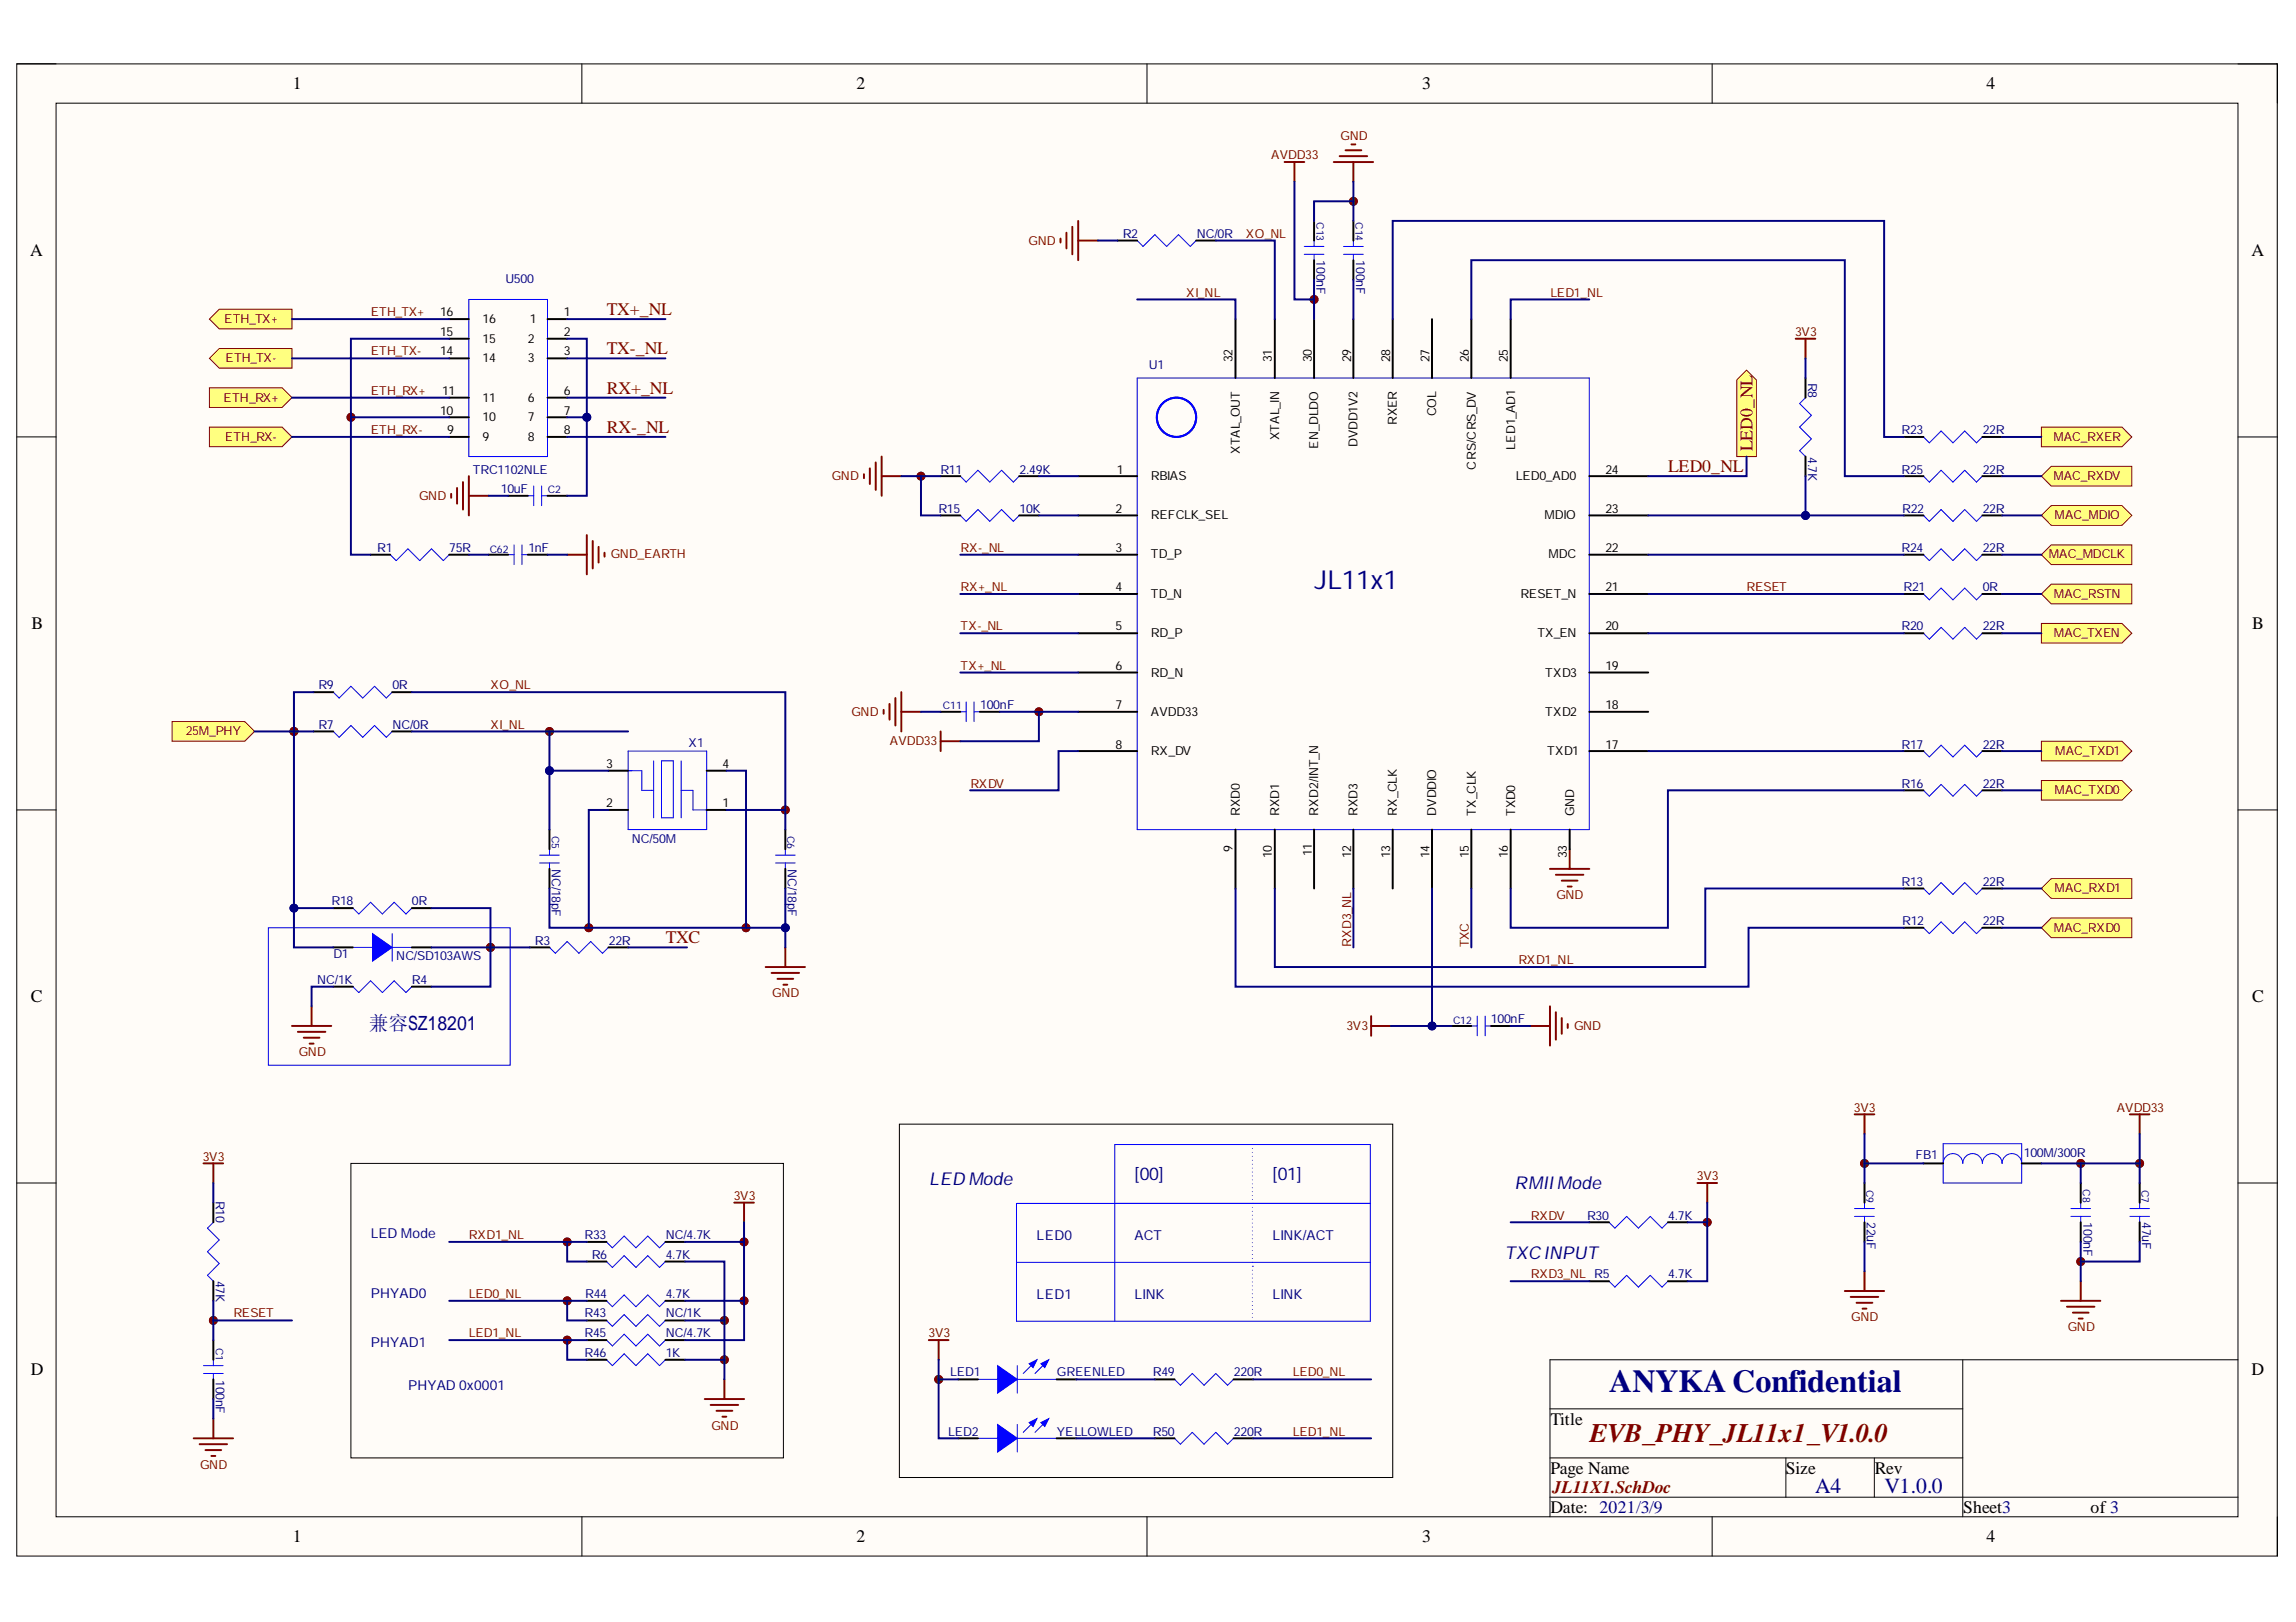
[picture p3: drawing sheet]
<svg xmlns="http://www.w3.org/2000/svg" width="297mm" height="210mm" viewBox="0 0 297 210" stroke-linecap="round" stroke-linejoin="round" font-family="sans-serif">
<defs><g id="words">
<text font-size="4.1" fill="#000080" x="208.2" y="180.1">ANYKA Confidential</text>
<text font-size="3.5" fill="#800000" x="205.7" y="186.6">EVB_PHY_JL11x1_V1.0.0</text>
<text font-size="3.4" fill="#000080" x="170" y="76.2">JL11x1</text>
<g font-size="2.8" fill="#000080">
<text x="234.9" y="193.1">A4</text>
<text x="243.8" y="193.1">V1.0.0</text>
</g>
<text font-size="2.5" fill="#000080" x="47.7" y="133.3">兼容SZ18201</text>
<g font-size="2.3">
<text x="37.9" y="11.6">1</text>
<text x="110.8" y="11.6">2</text>
<text x="184" y="11.6">3</text>
<text x="257" y="11.6">4</text>
<text x="3.9" y="33.1">A</text>
<text x="291.3" y="33.1">A</text>
<text x="4.1" y="81.4">B</text>
<text x="291.4" y="81.4">B</text>
<text x="4" y="129.7">C</text>
<text x="291.4" y="129.7">C</text>
<text x="4" y="177.9">D</text>
<text x="291.3" y="177.9">D</text>
<text x="200.6" y="184.4">Title</text>
<text x="200.6" y="190.7">Page Name</text>
<text x="231" y="190.7">Size</text>
<text x="242.5" y="190.7">Rev</text>
<text x="200.6" y="195.8">Date: 2021/3/9</text>
<text x="254" y="195.8">Sheet3</text>
<text x="270.5" y="195.8">of 3</text>
<text x="37.9" y="199.6">1</text>
<text x="110.8" y="199.6">2</text>
<text x="184" y="199.6">3</text>
<text x="257" y="199.6">4</text>
</g>
<g font-size="2.3" fill="#800000">
<text x="78.5" y="40.7">TX+_NL</text>
<text x="78.5" y="45.8">TX-_NL</text>
<text x="78.5" y="51">RX+_NL</text>
<text x="78.5" y="56">RX-_NL</text>
<text x="226.7" y="58.4" transform="rotate(-90 226.7 58.4)">LED0_NL</text>
<text x="215.8" y="61.1">LED0_NL</text>
<text x="86.1" y="122.1">TXC</text>
<text x="200.8" y="193.2">JL11X1.SchDoc</text>
</g>
<g font-size="2.3" fill="#000080">
<text x="120.2" y="153.3">LED Mode</text>
<text x="146.8" y="152.7">[00]</text>
<text x="164.6" y="152.7">[01]</text>
<text x="195.9" y="153.8">RMII Mode</text>
<text x="194.7" y="163">TXC INPUT</text>
</g>
<g font-size="1.8" fill="#000080">
<text x="48" y="160.3">LED Mode</text>
<text x="134.1" y="160.4">LED0</text>
<text x="146.8" y="160.4">ACT</text>
<text x="164.6" y="160.4">LINK/ACT</text>
<text x="48" y="168">PHYAD0</text>
<text x="134.1" y="168">LED1</text>
<text x="146.8" y="168">LINK</text>
<text x="164.6" y="168">LINK</text>
<text x="48" y="174.3">PHYAD1</text>
<text x="52.8" y="179.9">PHYAD 0x0001</text>
</g>
<g font-size="1.6" fill="#800000">
<text x="164.5" y="20.6">AVDD33</text>
<text x="173.4" y="18.1">GND</text>
<text x="133.1" y="31.7">GND</text>
<text x="161.2" y="30.8">XO_NL</text>
<text x="29" y="41.8">ETH_TX+</text>
<text x="48" y="40.9">ETH_TX+</text>
<text x="153.5" y="38.4">XI_NL</text>
<text x="200.6" y="38.4">LED1_NL</text>
<text x="29.2" y="46.9">ETH_TX-</text>
<text x="48" y="46">ETH_TX-</text>
<text x="232.2" y="43.4">3V3</text>
<text x="28.9" y="52">ETH_RX+</text>
<text x="48" y="51.1">ETH_RX+</text>
<text x="29.1" y="57.1">ETH_RX-</text>
<text x="48" y="56.2">ETH_RX-</text>
<text x="265.6" y="57.1">MAC_RXER</text>
<text x="54.2" y="64.7">GND</text>
<text x="107.6" y="62.1">GND</text>
<text x="265.6" y="62.1">MAC_RXDV</text>
<text x="124.3" y="71.4">RX-_NL</text>
<text x="265.8" y="67.2">MAC_MDIO</text>
<text x="79" y="72.3">GND_EARTH</text>
<text x="124.3" y="76.5">RX+_NL</text>
<text x="226" y="76.5">RESET</text>
<text x="265.1" y="72.3">MAC_MDCLK</text>
<text x="265.7" y="77.4">MAC_RSTN</text>
<text x="124.3" y="81.6">TX-_NL</text>
<text x="265.7" y="82.5">MAC_TXEN</text>
<text x="63.5" y="89.2">XO_NL</text>
<text x="124.3" y="86.6">TX+_NL</text>
<text x="24" y="95.2">25M_PHY</text>
<text x="63.5" y="94.3">XI_NL</text>
<text x="110.1" y="92.6">GND</text>
<text x="115.1" y="96.4">AVDD33</text>
<text x="125.5" y="101.9">RXDV</text>
<text x="265.9" y="97.7">MAC_TXD1</text>
<text x="265.8" y="102.8">MAC_TXD0</text>
<text x="201.3" y="116.4">GND</text>
<text x="265.8" y="115.5">MAC_RXD1</text>
<text x="174.8" y="122.6" transform="rotate(-90 174.8 122.6)">RXD3_NL</text>
<text x="190" y="122.6" transform="rotate(-90 190 122.6)">TXC</text>
<text x="196.4" y="124.8">RXD1_NL</text>
<text x="265.7" y="120.6">MAC_RXD0</text>
<text x="99.9" y="129.1">GND</text>
<text x="38.7" y="136.7">GND</text>
<text x="174.2" y="133.3">3V3</text>
<text x="203.6" y="133.3">GND</text>
<text x="239.8" y="143.9">3V3</text>
<text x="273.9" y="143.9">AVDD33</text>
<text x="26.2" y="150.2">3V3</text>
<text x="94.9" y="155.3">3V3</text>
<text x="219.5" y="152.7">3V3</text>
<text x="60.7" y="160.4">RXD1_NL</text>
<text x="198" y="157.8">RXDV</text>
<text x="60.7" y="168">LED0_NL</text>
<text x="198" y="165.4">RXD3_NL R5</text>
<text x="30.2" y="170.5">RESET</text>
<text x="60.7" y="173">LED1_NL</text>
<text x="120.1" y="173">3V3</text>
<text x="239.5" y="171">GND</text>
<text x="267.5" y="172.3">GND</text>
<text x="167.3" y="178.1">LED0_NL</text>
<text x="92" y="185">GND</text>
<text x="167.3" y="185.8">LED1_NL</text>
<text x="25.9" y="190.1">GND</text>
</g>
<g font-size="1.6" fill="#000080">
<text x="145.3" y="30.8">R2</text>
<text x="154.8" y="30.8">NC/0R</text>
<text x="170.3" y="33.6" transform="rotate(90 170.3 33.6)">100nF</text>
<text x="175.5" y="33.6" transform="rotate(90 175.5 33.6)">100nF</text>
<text x="65.4" y="36.6">U500</text>
<text x="148.6" y="47.8">U1</text>
<text x="233.9" y="49.5" transform="rotate(90 233.9 49.5)">R8</text>
<text x="233.9" y="59.1" transform="rotate(90 233.9 59.1)">4.7K</text>
<text x="246" y="56.2">R23</text>
<text x="256.5" y="56.2">22R</text>
<text x="61.2" y="61.3">TRC1102NLE</text>
<text x="64.8" y="63.8">10uF</text>
<text x="121.7" y="61.3">R11</text>
<text x="131.9" y="61.3">2.49K</text>
<text x="246" y="61.3">R25</text>
<text x="256.5" y="61.3">22R</text>
<text x="48.8" y="71.4">R1</text>
<text x="58.1" y="71.4">75R</text>
<text x="68.4" y="71.4">1nF</text>
<text x="121.4" y="66.4">R15</text>
<text x="131.9" y="66.4">10K</text>
<text x="246" y="71.4">R24</text>
<text x="246.1" y="66.4">R22</text>
<text x="256.5" y="71.4">22R</text>
<text x="256.5" y="66.4">22R</text>
<text x="246.3" y="76.5">R21</text>
<text x="256.5" y="76.5">0R</text>
<text x="246" y="81.6">R20</text>
<text x="256.5" y="81.6">22R</text>
<text x="41.2" y="89.2">R9</text>
<text x="50.8" y="89.2">0R</text>
<text x="41.2" y="94.3">R7</text>
<text x="50.8" y="94.3">NC/0R</text>
<text x="126.8" y="91.7">100nF</text>
<text x="89.1" y="96.6">X1</text>
<text x="246" y="101.9">R16</text>
<text x="246" y="96.9">R17</text>
<text x="256.5" y="101.9">22R</text>
<text x="256.5" y="96.9">22R</text>
<text x="71.4" y="112.4" transform="rotate(90 71.4 112.4)">NC/18pF</text>
<text x="81.7" y="109">NC/50M</text>
<text x="101.9" y="112.4" transform="rotate(90 101.9 112.4)">NC/18pF</text>
<text x="42.9" y="117.2">R18</text>
<text x="53.3" y="117.2">0R</text>
<text x="246" y="114.6">R13</text>
<text x="246.1" y="119.7">R12</text>
<text x="256.5" y="119.7">22R</text>
<text x="256.5" y="114.6">22R</text>
<text x="43.1" y="124">D1</text>
<text x="51.3" y="124.3">NC/SD103AWS</text>
<text x="69.2" y="122.2">R3</text>
<text x="78.8" y="122.2">22R</text>
<text x="41" y="127.3">NC/1K</text>
<text x="53.3" y="127.3">R4</text>
<text x="192.9" y="132.4">100nF</text>
<text x="247.8" y="150">FB1</text>
<text x="261.8" y="149.7">100M/300R</text>
<text x="27.9" y="155.4" transform="rotate(90 27.9 155.4)">R10</text>
<text x="75.6" y="160.4">R33</text>
<text x="86.1" y="160.4">NC/4.7K</text>
<text x="205.3" y="157.8">R30</text>
<text x="215.8" y="157.8">4.7K</text>
<text x="241.5" y="158.2" transform="rotate(90 241.5 158.2)">22uF</text>
<text x="269.5" y="158.2" transform="rotate(90 269.5 158.2)">100nF</text>
<text x="277.2" y="158.2" transform="rotate(90 277.2 158.2)">47uF</text>
<text x="27.9" y="165.8" transform="rotate(90 27.9 165.8)">47K</text>
<text x="75.7" y="168">R44</text>
<text x="76.6" y="162.9">R6</text>
<text x="86.1" y="162.9">4.7K</text>
<text x="86.1" y="168">4.7K</text>
<text x="215.8" y="165.4">4.7K</text>
<text x="75.6" y="173">R45</text>
<text x="75.6" y="170.5">R43</text>
<text x="86.1" y="173">NC/4.7K</text>
<text x="86.1" y="170.5">NC/1K</text>
<text x="27.9" y="178.5" transform="rotate(90 27.9 178.5)">100nF</text>
<text x="75.6" y="175.6">R46</text>
<text x="86.1" y="175.6">1K</text>
<text x="122.9" y="178.1">LED1</text>
<text x="136.7" y="178.1">GREENLED</text>
<text x="149.2" y="178.1">R49</text>
<text x="159.6" y="178.1">220R</text>
<text x="122.7" y="185.8">LED2</text>
<text x="136.7" y="185.8">YELLOWLED</text>
<text x="149.2" y="185.8">R50</text>
<text x="159.6" y="185.8">220R</text>
</g>
<g font-size="1.6">
<text x="56.9" y="40.9">16</text>
<text x="62.4" y="41.8">16</text>
<text x="68.5" y="41.8">1</text>
<text x="72.9" y="40.9">1</text>
<text x="56.9" y="46">14</text>
<text x="56.9" y="43.4">15</text>
<text x="62.4" y="46.9">14</text>
<text x="62.4" y="44.4">15</text>
<text x="68.3" y="44.4">2</text>
<text x="68.3" y="46.9">3</text>
<text x="72.9" y="43.4">2</text>
<text x="72.9" y="46">3</text>
<text x="159.5" y="46.9" transform="rotate(-90 159.5 46.9)">32</text>
<text x="164.5" y="46.9" transform="rotate(-90 164.5 46.9)">31</text>
<text x="169.7" y="46.9" transform="rotate(-90 169.7 46.9)">30</text>
<text x="174.8" y="46.9" transform="rotate(-90 174.8 46.9)">29</text>
<text x="179.9" y="46.9" transform="rotate(-90 179.9 46.9)">28</text>
<text x="184.9" y="46.9" transform="rotate(-90 184.9 46.9)">27</text>
<text x="190" y="46.9" transform="rotate(-90 190 46.9)">26</text>
<text x="195.1" y="46.9" transform="rotate(-90 195.1 46.9)">25</text>
<text x="56.9" y="53.7">10</text>
<text x="57.2" y="51.1">11</text>
<text x="62.4" y="52">11</text>
<text x="68.3" y="52">6</text>
<text x="72.9" y="51.1">6</text>
<text x="72.9" y="53.7">7</text>
<text x="185.8" y="53.8" transform="rotate(-90 185.8 53.8)">COL</text>
<text x="57.9" y="56.2">9</text>
<text x="62.4" y="57.1">9</text>
<text x="62.4" y="54.5">10</text>
<text x="68.3" y="54.5">7</text>
<text x="68.3" y="57.1">8</text>
<text x="72.9" y="56.2">8</text>
<text x="160.4" y="58.7" transform="rotate(-90 160.4 58.7)">XTAL_OUT</text>
<text x="165.5" y="57" transform="rotate(-90 165.5 57)">XTAL_IN</text>
<text x="170.6" y="58.1" transform="rotate(-90 170.6 58.1)">EN_DLDO</text>
<text x="175.6" y="57.9" transform="rotate(-90 175.6 57.9)">DVDD1V2</text>
<text x="180.7" y="55" transform="rotate(-90 180.7 55)">RXER</text>
<text x="196" y="58.2" transform="rotate(-90 196 58.2)">LED1_AD1</text>
<text x="144.5" y="61.3">1</text>
<text x="148.9" y="62.1">RBIAS</text>
<text x="190.9" y="60.8" transform="rotate(-90 190.9 60.8)">CRS/CRS_DV</text>
<text x="196.1" y="62.1">LED0_AD0</text>
<text x="207.7" y="61.3">24</text>
<text x="144.3" y="71.4">3</text>
<text x="144.3" y="66.4">2</text>
<text x="148.9" y="67.2">REFCLK_SEL</text>
<text x="199.8" y="67.2">MDIO</text>
<text x="207.7" y="71.4">22</text>
<text x="207.7" y="66.4">23</text>
<text x="144.3" y="76.5">4</text>
<text x="148.9" y="72.3">TD_P</text>
<text x="148.9" y="77.4">TD_N</text>
<text x="196.7" y="77.4">RESET_N</text>
<text x="200.3" y="72.3">MDC</text>
<text x="207.7" y="76.5">21</text>
<text x="144.3" y="81.6">5</text>
<text x="148.9" y="82.5">RD_P</text>
<text x="198.9" y="82.5">TX_EN</text>
<text x="207.7" y="81.6">20</text>
<text x="144.3" y="86.6">6</text>
<text x="148.9" y="87.6">RD_N</text>
<text x="199.9" y="87.6">TXD3</text>
<text x="207.7" y="86.6">19</text>
<text x="144.3" y="91.7">7</text>
<text x="148.9" y="92.6">AVDD33</text>
<text x="199.9" y="92.6">TXD2</text>
<text x="207.7" y="91.7">18</text>
<text x="78.4" y="99.4">3</text>
<text x="93.5" y="99.4">4</text>
<text x="144.3" y="96.9">8</text>
<text x="148.9" y="97.7">RX_DV</text>
<text x="200.2" y="97.7">TXD1</text>
<text x="207.7" y="96.9">17</text>
<text x="78.4" y="104.5">2</text>
<text x="93.5" y="104.5">1</text>
<text x="160.4" y="105.6" transform="rotate(-90 160.4 105.6)">RXD0</text>
<text x="165.5" y="105.6" transform="rotate(-90 165.5 105.6)">RXD1</text>
<text x="170.6" y="105.6" transform="rotate(-90 170.6 105.6)">RXD2/INT_N</text>
<text x="175.6" y="105.6" transform="rotate(-90 175.6 105.6)">RXD3</text>
<text x="180.7" y="105.6" transform="rotate(-90 180.7 105.6)">RX_CLK</text>
<text x="185.8" y="105.6" transform="rotate(-90 185.8 105.6)">DVDDIO</text>
<text x="190.9" y="105.6" transform="rotate(-90 190.9 105.6)">TX_CLK</text>
<text x="196" y="105.6" transform="rotate(-90 196 105.6)">TXD0</text>
<text x="203.6" y="105.6" transform="rotate(-90 203.6 105.6)">GND</text>
<text x="159.5" y="110.2" transform="rotate(-90 159.5 110.2)">9</text>
<text x="164.5" y="111.1" transform="rotate(-90 164.5 111.1)">10</text>
<text x="169.7" y="110.8" transform="rotate(-90 169.7 110.8)">11</text>
<text x="174.8" y="111.1" transform="rotate(-90 174.8 111.1)">12</text>
<text x="179.9" y="111.1" transform="rotate(-90 179.9 111.1)">13</text>
<text x="184.9" y="111.1" transform="rotate(-90 184.9 111.1)">14</text>
<text x="190" y="111.1" transform="rotate(-90 190 111.1)">15</text>
<text x="195.1" y="111.1" transform="rotate(-90 195.1 111.1)">16</text>
<text x="202.7" y="111.1" transform="rotate(-90 202.7 111.1)">33</text>
</g>
<g font-size="1.4" fill="#000080">
<text x="170.3" y="28.7" transform="rotate(90 170.3 28.7)">C13</text>
<text x="175.4" y="28.7" transform="rotate(90 175.4 28.7)">C14</text>
<text x="70.9" y="63.8">C2</text>
<text x="63.4" y="71.5">C62</text>
<text x="122" y="91.8">C11</text>
<text x="71.4" y="108.2" transform="rotate(90 71.4 108.2)">C5</text>
<text x="101.9" y="108.2" transform="rotate(90 101.9 108.2)">C6</text>
<text x="188" y="132.5">C12</text>
<text x="241.4" y="154" transform="rotate(90 241.4 154)">C9</text>
<text x="269.5" y="153.9" transform="rotate(90 269.5 153.9)">C8</text>
<text x="277.1" y="154" transform="rotate(90 277.1 154)">C7</text>
<text x="27.9" y="174.5" transform="rotate(90 27.9 174.5)">C1</text>
</g>
</g></defs>
<path d="M2.2 8.3h292.4v193.1h-292.4z" fill-rule="evenodd" fill="#fffcf8"/>
<path d="M2.2 8.3h292.4v193.1h-292.4z" fill="none" stroke="#000" stroke-width=".13"/>
<path d="M7.3 13.4h282.2v182.9h-282.2z" fill-rule="evenodd" fill="#fffcf8"/>
<g fill="none" stroke="#000" stroke-width=".13">
<path d="M2.2 8.3h5.1M7.3 13.4h282.2v182.9h-282.2zM75.3 8.3v5M148.4 8.3v5M221.5 8.3v5.1M289.5 8.3h5.1v5.1M2.2 56.5h5.1M289.5 56.5h5.1M2.2 104.8h5.1M289.5 104.8h5.1M2.2 153.1h5.1M289.5 153.1h5.1"/>
<path d="M75.3 196.3v5.1M148.4 196.3v5.1M221.5 196.3v5.1M294.6 196.3v5.1"/>
</g>
<circle cx="27.6" cy="170.9" r=".51" fill="#000080"/>
<circle cx="27.6" cy="170.9" r=".51" fill="none" stroke="#000080" stroke-width=".13"/>
<circle cx="38" cy="94.7" r=".51" fill="#000080"/>
<circle cx="38" cy="94.7" r=".51" fill="none" stroke="#000080" stroke-width=".13"/>
<circle cx="45.4" cy="54" r=".51" fill="#000080"/>
<circle cx="45.4" cy="54" r=".51" fill="none" stroke="#000080" stroke-width=".13"/>
<circle cx="63.5" cy="122.6" r=".51" fill="#000080"/>
<circle cx="63.5" cy="122.6" r=".51" fill="none" stroke="#000080" stroke-width=".13"/>
<circle cx="71.1" cy="94.7" r=".51" fill="#000080"/>
<circle cx="71.1" cy="94.7" r=".51" fill="none" stroke="#000080" stroke-width=".13"/>
<circle cx="73.4" cy="173.4" r=".51" fill="#000080"/>
<circle cx="73.4" cy="173.4" r=".51" fill="none" stroke="#000080" stroke-width=".13"/>
<circle cx="73.4" cy="168.3" r=".51" fill="#000080"/>
<circle cx="73.4" cy="168.3" r=".51" fill="none" stroke="#000080" stroke-width=".13"/>
<circle cx="73.4" cy="160.7" r=".51" fill="#000080"/>
<circle cx="73.4" cy="160.7" r=".51" fill="none" stroke="#000080" stroke-width=".13"/>
<circle cx="76.2" cy="120.1" r=".51" fill="#000080"/>
<circle cx="76.2" cy="120.1" r=".51" fill="none" stroke="#000080" stroke-width=".13"/>
<circle cx="93.7" cy="176" r=".51" fill="#000080"/>
<circle cx="93.7" cy="176" r=".51" fill="none" stroke="#000080" stroke-width=".13"/>
<circle cx="93.7" cy="170.9" r=".51" fill="#000080"/>
<circle cx="93.7" cy="170.9" r=".51" fill="none" stroke="#000080" stroke-width=".13"/>
<circle cx="96.3" cy="168.3" r=".51" fill="#000080"/>
<circle cx="96.3" cy="168.3" r=".51" fill="none" stroke="#000080" stroke-width=".13"/>
<circle cx="96.3" cy="160.7" r=".51" fill="#000080"/>
<circle cx="96.3" cy="160.7" r=".51" fill="none" stroke="#000080" stroke-width=".13"/>
<circle cx="96.5" cy="120.1" r=".51" fill="#000080"/>
<circle cx="96.5" cy="120.1" r=".51" fill="none" stroke="#000080" stroke-width=".13"/>
<circle cx="101.6" cy="104.8" r=".51" fill="#000080"/>
<circle cx="101.6" cy="104.8" r=".51" fill="none" stroke="#000080" stroke-width=".13"/>
<circle cx="119.1" cy="61.6" r=".51" fill="#000080"/>
<circle cx="119.1" cy="61.6" r=".51" fill="none" stroke="#000080" stroke-width=".13"/>
<circle cx="121.4" cy="178.5" r=".51" fill="#000080"/>
<circle cx="121.4" cy="178.5" r=".51" fill="none" stroke="#000080" stroke-width=".13"/>
<circle cx="134.4" cy="92.1" r=".51" fill="#000080"/>
<circle cx="134.4" cy="92.1" r=".51" fill="none" stroke="#000080" stroke-width=".13"/>
<circle cx="170" cy="38.8" r=".51" fill="#000080"/>
<circle cx="170" cy="38.8" r=".51" fill="none" stroke="#000080" stroke-width=".13"/>
<circle cx="175.1" cy="26.1" r=".51" fill="#000080"/>
<circle cx="175.1" cy="26.1" r=".51" fill="none" stroke="#000080" stroke-width=".13"/>
<circle cx="220.9" cy="158.2" r=".51" fill="#000080"/>
<circle cx="220.9" cy="158.2" r=".51" fill="none" stroke="#000080" stroke-width=".13"/>
<circle cx="241.2" cy="150.6" r=".51" fill="#000080"/>
<circle cx="241.2" cy="150.6" r=".51" fill="none" stroke="#000080" stroke-width=".13"/>
<circle cx="269.2" cy="163.3" r=".51" fill="#000080"/>
<circle cx="269.2" cy="163.3" r=".51" fill="none" stroke="#000080" stroke-width=".13"/>
<circle cx="269.2" cy="150.6" r=".51" fill="#000080"/>
<circle cx="269.2" cy="150.6" r=".51" fill="none" stroke="#000080" stroke-width=".13"/>
<circle cx="276.8" cy="150.6" r=".51" fill="#000080"/>
<circle cx="276.8" cy="150.6" r=".51" fill="none" stroke="#000080" stroke-width=".13"/>
<path d="M253.9 176v20.3M289.5 176h-89v20.3M200.5 182.3h53.4M200.5 193.8h89M200.5 188.7h53.4M231 188.7v5.1M242.5 188.7v5.1" fill="none" stroke="#000" stroke-width=".13"/>
<g fill="none" stroke="#00f" stroke-width=".13">
<path d="M81.3 99.7h1.7v2.6h1.6M81.3 97.2h10.1v10.2h-10.1zM84.6 98.5v7.3M85.6 98.5h1.5v7.3h-1.5zM88.1 98.5v7.3M88.1 102.3h1.5v2.5h1.8M162 155.7h.1M162 148.1h.1M162 148.6h.1M162 149.1h.1M162 149.6h.1M162 150.1h.1"/>
<path d="M162 150.7h.1M162 151.2h.1M162 151.7h.1M162 152.2h.1M162 152.7h.1M162 153.2h.1M162 153.7h.1M162 154.2h.1M162 154.7h.1M162 155.2h.1M162 156.2v.1M162 156.8h.1"/>
<path d="M162 157.3h.1M162 157.8h.1M162 158.3h.1M162 158.8h.1M162 159.3h.1M162 159.8h.1M177.3 155.7h-45.8v15.3h45.8v-22.9h-33.1v22.9M131.5 163.4h45.8M162 163.9h.1M162 160.3h.1M162 160.8h.1M162 161.3h.1"/>
<path d="M162 161.8h.1M162 162.3h.1M162 162.9h.1M162 163.4h.1M162 164.4h.1M162 164.9h.1M162 165.4h.1M162 165.9h.1M162 166.4h.1M162 166.9h.1M162 167.4h.1M162 167.9h.1"/>
<path d="M162 168.4h.1M162 168.9v.1M162 169.5h.1M162 170h.1M162 170.5h.1"/>
</g>
<path d="M78.7 99.7h2.6M91.4 99.7h2.6M78.7 104.8h2.6M91.4 104.8h2.6" fill="none" stroke="#000" stroke-width=".25"/>
<circle cx="241.2" cy="150.6" r=".51" fill="#800000"/>
<circle cx="241.2" cy="150.6" r=".51" fill="none" stroke="#800000" stroke-width=".13"/>
<circle cx="276.8" cy="150.6" r=".51" fill="#800000"/>
<circle cx="276.8" cy="150.6" r=".51" fill="none" stroke="#800000" stroke-width=".13"/>
<circle cx="269.2" cy="150.6" r=".51" fill="#800000"/>
<circle cx="269.2" cy="150.6" r=".51" fill="none" stroke="#800000" stroke-width=".13"/>
<circle cx="269.2" cy="163.3" r=".51" fill="#800000"/>
<circle cx="269.2" cy="163.3" r=".51" fill="none" stroke="#800000" stroke-width=".13"/>
<circle cx="73.4" cy="168.3" r=".51" fill="#800000"/>
<circle cx="73.4" cy="168.3" r=".51" fill="none" stroke="#800000" stroke-width=".13"/>
<circle cx="93.7" cy="176" r=".51" fill="#800000"/>
<circle cx="93.7" cy="176" r=".51" fill="none" stroke="#800000" stroke-width=".13"/>
<circle cx="73.4" cy="173.4" r=".51" fill="#800000"/>
<circle cx="73.4" cy="173.4" r=".51" fill="none" stroke="#800000" stroke-width=".13"/>
<circle cx="96.3" cy="168.3" r=".51" fill="#800000"/>
<circle cx="96.3" cy="168.3" r=".51" fill="none" stroke="#800000" stroke-width=".13"/>
<circle cx="45.4" cy="54" r=".51" fill="#800000"/>
<circle cx="45.4" cy="54" r=".51" fill="none" stroke="#800000" stroke-width=".13"/>
<circle cx="175.1" cy="26.1" r=".51" fill="#800000"/>
<circle cx="175.1" cy="26.1" r=".51" fill="none" stroke="#800000" stroke-width=".13"/>
<circle cx="119.1" cy="61.6" r=".51" fill="#800000"/>
<circle cx="119.1" cy="61.6" r=".51" fill="none" stroke="#800000" stroke-width=".13"/>
<circle cx="134.4" cy="92.1" r=".51" fill="#800000"/>
<circle cx="134.4" cy="92.1" r=".51" fill="none" stroke="#800000" stroke-width=".13"/>
<circle cx="170" cy="38.8" r=".51" fill="#800000"/>
<circle cx="170" cy="38.8" r=".51" fill="none" stroke="#800000" stroke-width=".13"/>
<circle cx="38" cy="94.7" r=".51" fill="#800000"/>
<circle cx="38" cy="94.7" r=".51" fill="none" stroke="#800000" stroke-width=".13"/>
<circle cx="63.5" cy="122.6" r=".51" fill="#800000"/>
<circle cx="63.5" cy="122.6" r=".51" fill="none" stroke="#800000" stroke-width=".13"/>
<circle cx="220.9" cy="158.2" r=".51" fill="#800000"/>
<circle cx="220.9" cy="158.2" r=".51" fill="none" stroke="#800000" stroke-width=".13"/>
<circle cx="27.6" cy="170.9" r=".51" fill="#800000"/>
<circle cx="27.6" cy="170.9" r=".51" fill="none" stroke="#800000" stroke-width=".13"/>
<circle cx="76.2" cy="120.1" r=".51" fill="#800000"/>
<circle cx="76.2" cy="120.1" r=".51" fill="none" stroke="#800000" stroke-width=".13"/>
<circle cx="96.5" cy="120.1" r=".51" fill="#800000"/>
<circle cx="96.5" cy="120.1" r=".51" fill="none" stroke="#800000" stroke-width=".13"/>
<circle cx="71.1" cy="94.7" r=".51" fill="#800000"/>
<circle cx="71.1" cy="94.7" r=".51" fill="none" stroke="#800000" stroke-width=".13"/>
<circle cx="101.6" cy="104.8" r=".51" fill="#800000"/>
<circle cx="101.6" cy="104.8" r=".51" fill="none" stroke="#800000" stroke-width=".13"/>
<circle cx="96.3" cy="160.7" r=".51" fill="#800000"/>
<circle cx="96.3" cy="160.7" r=".51" fill="none" stroke="#800000" stroke-width=".13"/>
<circle cx="93.7" cy="170.9" r=".51" fill="#800000"/>
<circle cx="93.7" cy="170.9" r=".51" fill="none" stroke="#800000" stroke-width=".13"/>
<circle cx="73.4" cy="160.7" r=".51" fill="#800000"/>
<circle cx="73.4" cy="160.7" r=".51" fill="none" stroke="#800000" stroke-width=".13"/>
<circle cx="38" cy="94.7" r=".51" fill="#800000"/>
<circle cx="38" cy="94.7" r=".51" fill="none" stroke="#800000" stroke-width=".13"/>
<circle cx="121.4" cy="178.5" r=".51" fill="#800000"/>
<circle cx="121.4" cy="178.5" r=".51" fill="none" stroke="#800000" stroke-width=".13"/>
<circle cx="63.5" cy="122.6" r=".51" fill="#800000"/>
<circle cx="63.5" cy="122.6" r=".51" fill="none" stroke="#800000" stroke-width=".13"/>
<g fill="none" stroke="#800000" stroke-width=".25">
<path d="M58.4 63.9v.5M59.1 63.1v2.1M59.9 62.4v3.5M60.7 61.6v5.1M60.7 64.2h2.5M239.9 144.2h2.6M241.2 144.2v2.5M275.5 144.2h2.6M276.8 144.2v2.5M120.2 173.4h2.5M121.4 173.4v2.6M238.7 167.1h5.1"/>
<path d="M239.4 167.8h3.6M240.2 168.6h2M241 169.4h.5M241.2 164.5v2.6M266.6 168.3h5.1M267.4 169.1h3.6M268.2 169.9h2M268.9 170.6h.5M269.2 165.8v2.5"/>
</g>
<path d="M22.3 93.4h9.4l1.2 1.3-1.2 1.2h-9.4z" fill-rule="evenodd" fill="#ffff80"/>
<path d="M22.3 93.4h9.4l1.2 1.3-1.2 1.2h-9.4z" fill="none" stroke="#800000" stroke-width=".13"/>
<path d="M95 155.6h2.5M96.3 155.6v2.6M93.7 178.5v2.6M91.2 181.1h5.1M91.9 181.8h3.6M92.7 182.6h2M93.5 183.3h.5" fill="none" stroke="#800000" stroke-width=".25"/>
<path d="M28.4 40h9.4v2.6h-9.4l-1.3-1.3z" fill-rule="evenodd" fill="#ffff80"/>
<path d="M28.4 40h9.4v2.6h-9.4l-1.3-1.3z" fill="none" stroke="#800000" stroke-width=".13"/>
<path d="M28.4 45.1h9.4v2.5h-9.4l-1.3-1.2z" fill-rule="evenodd" fill="#ffff80"/>
<path d="M28.4 45.1h9.4v2.5h-9.4l-1.3-1.2z" fill="none" stroke="#800000" stroke-width=".13"/>
<path d="M27.1 50.2h9.4l1.3 1.3-1.3 1.2h-9.4z" fill-rule="evenodd" fill="#ffff80"/>
<path d="M27.1 50.2h9.4l1.3 1.3-1.3 1.2h-9.4z" fill="none" stroke="#800000" stroke-width=".13"/>
<path d="M27.1 55.3h9.4l1.3 1.2-1.3 1.3h-9.4z" fill-rule="evenodd" fill="#ffff80"/>
<path d="M27.1 55.3h9.4l1.3 1.2-1.3 1.3h-9.4z" fill="none" stroke="#800000" stroke-width=".13"/>
<g fill="none" stroke="#800000" stroke-width=".25">
<path d="M113.3 59.8v3.6M114.1 59.1v5.1M232.3 43.8h2.6M233.6 43.8v2.6M73.4 71.8h2.5M75.9 69.2v5.1M76.7 70v3.6M77.4 70.8v2M78.2 71.5v.5M111.8 61.4v.5M112.5 60.6v2M114.1 61.6h2.5"/>
<path d="M114.3 91.9v.5M115.1 91.1v2M115.8 90.3v3.6M116.6 89.6v5.1M116.6 92.1h2.5M121.7 94.7v2.5M121.7 95.9h2.5M200.5 112.4h5.1M201.3 113.2h3.5M202 114h2.1M202.8 114.7h.5M203.1 109.9v2.5"/>
<path d="M177.4 132.8h2.5M177.4 131.5v2.5M198 132.8h2.5M200.5 130.2v5.1M201.3 131v3.5M202 131.7v2.1M202.8 132.5v.5M219.6 153.1h2.5M220.9 153.1v2.5"/>
</g>
<path d="M264.1 120.1l1.3-1.3h10.4v2.5h-10.4z" fill-rule="evenodd" fill="#ffff80"/>
<path d="M264.1 120.1l1.3-1.3h10.4v2.5h-10.4z" fill="none" stroke="#800000" stroke-width=".13"/>
<path d="M264.1 115l1.3-1.3h10.4v2.6h-10.4z" fill-rule="evenodd" fill="#ffff80"/>
<path d="M264.1 115l1.3-1.3h10.4v2.6h-10.4z" fill="none" stroke="#800000" stroke-width=".13"/>
<path d="M264.1 101h10.4l1.3 1.3-1.3 1.2h-10.4z" fill-rule="evenodd" fill="#ffff80"/>
<path d="M264.1 101h10.4l1.3 1.3-1.3 1.2h-10.4z" fill="none" stroke="#800000" stroke-width=".13"/>
<path d="M264.1 95.9h10.4l1.3 1.3-1.3 1.3h-10.4z" fill-rule="evenodd" fill="#ffff80"/>
<path d="M264.1 95.9h10.4l1.3 1.3-1.3 1.3h-10.4z" fill="none" stroke="#800000" stroke-width=".13"/>
<path d="M264.1 80.7h10.4l1.3 1.2-1.3 1.3h-10.4z" fill-rule="evenodd" fill="#ffff80"/>
<path d="M264.1 80.7h10.4l1.3 1.2-1.3 1.3h-10.4z" fill="none" stroke="#800000" stroke-width=".13"/>
<path d="M264.1 76.9l1.3-1.3h10.4v2.5h-10.4z" fill-rule="evenodd" fill="#ffff80"/>
<path d="M264.1 76.9l1.3-1.3h10.4v2.5h-10.4z" fill="none" stroke="#800000" stroke-width=".13"/>
<path d="M264.1 71.8l1.3-1.3h10.4v2.6h-10.4z" fill-rule="evenodd" fill="#ffff80"/>
<path d="M264.1 71.8l1.3-1.3h10.4v2.6h-10.4z" fill="none" stroke="#800000" stroke-width=".13"/>
<path d="M264.1 66.7l1.3-1.3h9.1l1.3 1.3-1.3 1.3h-9.1z" fill-rule="evenodd" fill="#ffff80"/>
<path d="M264.1 66.7l1.3-1.3h9.1l1.3 1.3-1.3 1.3h-9.1z" fill="none" stroke="#800000" stroke-width=".13"/>
<path d="M264.1 61.6l1.3-1.2h10.4v2.5h-10.4z" fill-rule="evenodd" fill="#ffff80"/>
<path d="M264.1 61.6l1.3-1.2h10.4v2.5h-10.4z" fill="none" stroke="#800000" stroke-width=".13"/>
<path d="M264.1 55.3h10.4l1.3 1.2-1.3 1.3h-10.4z" fill-rule="evenodd" fill="#ffff80"/>
<path d="M264.1 55.3h10.4l1.3 1.2-1.3 1.3h-10.4z" fill="none" stroke="#800000" stroke-width=".13"/>
<g fill="none" stroke="#800000" stroke-width=".25">
<path d="M174.1 19.4h2M174.8 18.7h.5M137.2 30.9v.5M138 30.1v2M138.7 29.4v3.5M139.5 28.6v5.1M139.5 31.1h2.5M166.2 21h2.5M167.5 21v2.5M172.6 21h5M173.3 20.2h3.6M175.1 21v2.5"/>
<path d="M37.8 132.8h5.1M38.5 133.5h3.6M39.3 134.3h2M40.1 135.1h.5M40.3 130.2v2.6M99.1 125.1h5M99.8 125.9h3.6M100.6 126.7h2M101.3 127.4h.6M101.6 122.6v2.5M26.3 150.6h2.6M27.6 150.6v2.5"/>
<path d="M25.1 186.1h5M25.8 186.9h3.6M26.6 187.7h2M27.3 188.4h.6M27.6 183.6v2.5"/>
</g>
<g fill="none" stroke="#00f" stroke-width=".13">
<path d="M43.1 89.6l.8 .7 1.5-1.5 1.5 1.5 1.6-1.5 1.5 1.5 .7-.7M43.1 94.7l.8 .7 1.5-1.5 1.5 1.5 1.6-1.5 1.5 1.5 .7-.7M45.7 117.5l.7 .8 1.5-1.5 1.6 1.5 1.5-1.5 1.5 1.5 .8-.8M69.8 110.7h2.6M69.8 111.7h2.6M71.1 109.9v.8M71.1 111.7v.7M100.3 110.7h2.6M100.3 111.7h2.6M101.6 109.9v.8M101.6 111.7v.7M45.7 127.7l.7 .7 1.5-1.5 1.6 1.5 1.5-1.5 1.5 1.5 .8-.7"/>
<path d="M71.1 122.6l.7 .8 1.6-1.6 1.5 1.6 1.5-1.6 1.5 1.6 .8-.8M27.6 158.2l-.8 .7 1.6 1.6-1.6 1.5 1.6 1.5-1.6 1.5 .8 .8M208.2 158.2l.7 .7 1.5-1.5 1.6 1.5 1.5-1.5 1.5 1.5 .8-.7M26.3 176.7h2.6M26.3 177.7h2.6M27.6 176v.7M27.6 177.7v.8M126.5 178.5h2.6M131.6 176.7v3.6M131.6 178.5h5.1M152 178.5l.7 .8 1.5-1.6 1.6 1.6 1.5-1.6 1.5 1.6 .8-.8M208.2 165.8l.7 .8 1.5-1.6 1.6 1.6 1.5-1.6 1.5 1.6 .8-.8"/>
<path d="M152 186.1l.7 .8 1.5-1.5 1.6 1.5 1.5-1.5 1.5 1.5 .8-.8"/>
</g>
<g fill="none" stroke="#000" stroke-width=".25">
<path d="M40.6 89.6h2.5M40.6 94.7h2.5M50.7 89.6h2.6M50.7 94.7h2.6M43.1 117.5h2.6M53.3 117.5h2.5M71.1 107.4v2.5M71.1 112.4v2.6M101.6 107.4v2.5M101.6 112.4v2.6M43.1 127.7h2.6M53.3 127.7h2.5"/>
<path d="M68.5 122.6h2.6M78.7 122.6h2.6M27.6 155.6v2.6M205.6 158.2h2.6M215.8 158.2h2.5M27.6 165.8v2.5M27.6 173.4v2.6M27.6 178.5v2.6M149.4 178.5h2.6M159.6 178.5h2.5M205.6 165.8h2.6M215.8 165.8h2.5"/>
<path d="M149.4 186.1h2.6M159.6 186.1h2.5"/>
</g>
<path d="M129.1 176.7l2.5 1.8-2.5 1.8z" fill-rule="evenodd" fill="#00f"/>
<path d="M129.1 176.7l2.5 1.8-2.5 1.8z" fill="none" stroke="#00f" stroke-width=".13"/>
<path d="M134.7 176.5l1-.5-.5 1z" fill-rule="evenodd" fill="#00f"/>
<path d="M134.7 176.5l1-.5-.5 1z" fill="none" stroke="#00f" stroke-width=".13"/>
<path d="M133.1 176.5l1.1-.5-.6 1z" fill-rule="evenodd" fill="#00f"/>
<path d="M133.1 176.5l1.1-.5-.6 1zM133.9 176.2l-1.5 1.5M135.4 176.2l-1.5 1.5M126.5 186.1h2.6M131.6 184.3v3.6M131.6 186.1h5.1" fill="none" stroke="#00f" stroke-width=".13"/>
<path d="M124 178.5h2.5M136.7 178.5h2.5" fill="none" stroke="#000" stroke-width=".25"/>
<path d="M129.1 184.3l2.5 1.8-2.5 1.8z" fill-rule="evenodd" fill="#00f"/>
<path d="M129.1 184.3l2.5 1.8-2.5 1.8z" fill="none" stroke="#00f" stroke-width=".13"/>
<path d="M134.7 184.1l1-.5-.5 1z" fill-rule="evenodd" fill="#00f"/>
<path d="M134.7 184.1l1-.5-.5 1z" fill="none" stroke="#00f" stroke-width=".13"/>
<path d="M133.1 184.1l1.1-.5-.6 1z" fill-rule="evenodd" fill="#00f"/>
<g fill="none" stroke="#00f" stroke-width=".13">
<path d="M60.7 38.8h10.1v20.3h-10.1zM147.1 31.1l.8 .8 1.5-1.5 1.5 1.5 1.6-1.5 1.5 1.5 .7-.8M168.7 31.9h2.6M168.7 32.9h2.6M170 31.1v.8M170 32.9v.8M173.8 31.9h2.6M173.8 32.9h2.6M175.1 31.1v.8M175.1 32.9v.8M233.6 51.5l-.8 .7 1.5 1.5-1.5 1.6 1.5 1.5-1.5 1.5 .8 .8M248.8 56.5l.8 .8 1.5-1.5 1.6 1.5 1.5-1.5 1.5 1.5 .8-.8"/>
<path d="M50.5 71.8l.8 .7 1.5-1.5 1.5 1.5 1.5-1.5 1.6 1.5 .7-.7M65.7 71.8h.8M66.5 70.5v2.6M67.5 71.8h.8M67.5 70.5v2.6M68.3 64.2h.7M69 62.9v2.5M70.1 64.2h.7M70.1 62.9v2.5M124.2 61.6l.8 .8 1.5-1.5 1.5 1.5 1.6-1.5 1.5 1.5 .8-.8M124.2 66.7l.8 .8 1.5-1.6 1.5 1.6 1.6-1.6 1.5 1.6 .8-.8M248.8 71.8l.8 .7 1.5-1.5 1.6 1.5 1.5-1.5 1.5 1.5 .8-.7"/>
<path d="M248.8 76.9l.8 .7 1.5-1.5 1.6 1.5 1.5-1.5 1.5 1.5 .8-.7M248.8 66.7l.8 .8 1.5-1.6 1.6 1.6 1.5-1.6 1.5 1.6 .8-.8M248.8 61.6l.8 .8 1.5-1.5 1.6 1.5 1.5-1.5 1.5 1.5 .8-.8M124.2 92.1h.8M125 90.8v2.6M126 92.1h.8M126 90.8v2.6M248.8 97.2l.8 .8 1.5-1.6 1.6 1.6 1.5-1.6 1.5 1.6 .8-.8M248.8 81.9l.8 .8 1.5-1.5 1.6 1.5 1.5-1.5 1.5 1.5 .8-.8M248.8 115l.8 .7 1.5-1.5 1.6 1.5 1.5-1.5 1.5 1.5 .8-.7M248.8 102.3l.8 .7 1.5-1.5 1.6 1.5 1.5-1.5 1.5 1.5 .8-.7M190.4 132.8h.7"/>
<path d="M191.1 131.5v2.5M192.1 132.8h.8M192.1 131.5v2.5M248.8 120.1l.8 .7 1.5-1.5 1.6 1.5 1.5-1.5 1.5 1.5 .8-.7M239.9 156.4h2.6M239.9 157.4h2.6M241.2 155.6v.8M241.2 157.4v.8M251.4 150.6a1.27 1.27 0 0 1 1.3-1.3 1.27 1.27 0 0 1 1.2 1.3 1.27 1.27 0 0 1 1.3-1.3 1.27 1.27 0 0 1 1.3 1.3 1.27 1.27 0 0 1 1.2-1.3 1.27 1.27 0 0 1 1.3 1.3 1.27 1.27 0 0 1 1.3-1.3 1.27 1.27 0 0 1 1.3 1.3M251.4 148h10.2v5.1h-10.2zM275.5 156.4h2.6M275.5 157.4h2.6"/>
<path d="M276.8 155.6v.8M276.8 157.4v.8M78.5 160.7l.7 .8 1.5-1.5 1.6 1.5 1.5-1.5 1.5 1.5 .8-.8M78.5 163.3l.7 .7 1.5-1.5 1.6 1.5 1.5-1.5 1.5 1.5 .8-.7M78.5 168.3l.7 .8 1.5-1.5 1.6 1.5 1.5-1.5 1.5 1.5 .8-.8M78.5 170.9l.7 .7 1.5-1.5 1.6 1.5 1.5-1.5 1.5 1.5 .8-.7M78.5 173.4l.7 .8 1.6-1.5 1.5 1.5 1.5-1.5 1.5 1.5 .8-.8M78.5 176l.7 .7 1.6-1.5 1.5 1.5 1.5-1.5 1.5 1.5 .8-.7M133.1 184.1l1.1-.5-.6 1zM133.9 183.8l-1.5 1.6M135.4 183.8l-1.5 1.6"/>
</g>
<g fill="none" stroke="#000" stroke-width=".25">
<path d="M144.6 31.1h2.5M154.7 31.1h2.6M170 28.6v2.5M170 33.7v2.5M175.1 28.6v2.5M175.1 33.7v2.5M58.1 41.3h2.6M58.1 43.8h2.6M58.1 46.4h2.6M58.1 51.5h2.6M58.1 54h2.6M58.1 56.5h2.6"/>
<path d="M70.8 41.3h2.6M70.8 43.8h2.6M70.8 46.4h2.6M70.8 51.5h2.6M70.8 54h2.6M70.8 56.5h2.6M233.6 48.9v2.6M233.6 59.1v2.5M246.3 56.5h2.5M256.5 56.5h2.5M47.9 71.8h2.6M58.1 71.8h2.6"/>
<path d="M63.2 71.8h2.5M65.7 64.2h2.6M68.3 71.8h2.5M70.8 64.2h2.6M121.7 61.6h2.5M121.7 66.7h2.5M131.9 61.6h2.5M131.9 66.7h2.5M246.3 71.8h2.5M246.3 61.6h2.5M246.3 66.7h2.5M246.3 76.9h2.5"/>
<path d="M256.5 71.8h2.5M256.5 61.6h2.5M256.5 66.7h2.5M256.5 76.9h2.5M121.7 92.1h2.5M126.8 92.1h2.5M246.3 97.2h2.5M246.3 81.9h2.5M256.5 97.2h2.5M256.5 81.9h2.5M246.3 115h2.5M246.3 102.3h2.5"/>
<path d="M256.5 115h2.5M256.5 102.3h2.5M187.8 132.8h2.6M192.9 132.8h2.5M246.3 120.1h2.5M256.5 120.1h2.5M241.2 153.1v2.5M241.2 158.2v2.5M248.8 150.6h2.6M261.6 150.6h2.5M276.8 153.1v2.5M276.8 158.2v2.5"/>
<path d="M75.9 160.7h2.6M75.9 163.3h2.6M75.9 168.3h2.6M75.9 173.4h2.6M75.9 170.9h2.6M75.9 176h2.6M86.1 160.7h2.5M86.1 163.3h2.5M86.1 168.3h2.5M86.1 170.9h2.5M86.1 173.4h2.5M86.1 176h2.5"/>
<path d="M124 186.1h2.5M136.7 186.1h2.5"/>
</g>
<path d="M224.7 49.2l1.3-1.3 1.2 1.3v9.9h-2.5z" fill-rule="evenodd" fill="#ffff80"/>
<path d="M224.7 49.2l1.3-1.3 1.2 1.3v9.9h-2.5z" fill="none" stroke="#800000" stroke-width=".13"/>
<path d="M45.4 150.6h56v38.1h-56zM116.4 145.5h63.8v45.7h-63.8z" fill="none" stroke="#000" stroke-width=".13"/>
<path d="M34.7 120.1h31.3v17.8h-31.3zM50.7 122.6h2.6M267.9 156.4h2.6M267.9 157.4h2.6M269.2 155.6v.8M269.2 157.4v.8" fill="none" stroke="#00f" stroke-width=".13"/>
<path d="M269.2 153.1v2.5M269.2 158.2v2.5" fill="none" stroke="#000" stroke-width=".25"/>
<path d="M48.2 120.8l2.5 1.8-2.5 1.8z" fill-rule="evenodd" fill="#00f"/>
<path d="M147.1 48.9h58.5v58.5h-58.5zM45.7 122.6h2.5M48.2 120.8l2.5 1.8-2.5 1.8zM50.7 120.8v3.6" fill="none" stroke="#00f" stroke-width=".13"/>
<g fill="none" stroke="#000" stroke-width=".25">
<path d="M159.8 41.3v7.6M164.9 41.3v7.6M170 41.3v7.6M175.1 41.3v7.6M180.2 41.3v7.6M185.3 41.3v7.6M190.4 41.3v7.6M195.4 41.3v7.6M139.5 71.8h7.6M139.5 76.9h7.6M139.5 66.7h7.6M139.5 61.6h7.6"/>
<path d="M205.6 71.8h7.6M205.6 76.9h7.6M205.6 66.7h7.6M205.6 61.6h7.6M139.5 81.9h7.6M139.5 87h7.6M139.5 92.1h7.6M139.5 97.2h7.6M205.6 81.9h7.6M205.6 87h7.6M205.6 92.1h7.6M205.6 97.2h7.6"/>
<path d="M159.8 107.4v7.6M164.9 107.4v7.6M170 107.4v7.6M175.1 107.4v7.6M180.2 107.4v7.6M185.3 107.4v7.6M190.4 107.4v7.6M195.4 107.4v7.6M203.1 107.4v2.5M43.1 122.6h2.6M53.3 122.6h2.5"/>
</g>
<circle cx="152.2" cy="54" r="2.54" fill="none" stroke="#00f" stroke-width=".25"/>
<path d="M37.8 56.5h20.3M37.8 51.5h20.3M37.8 46.4h20.3M37.8 41.3h20.3M32.9 94.7h5.1M38 117.5v5.1h5.1M276.8 146.7v3.9M27.6 170.9h10.2" fill="none" stroke="#000080" stroke-width=".25"/>
<circle cx="38" cy="117.5" r=".51" fill="#000080"/>
<circle cx="38" cy="117.5" r=".51" fill="none" stroke="#000080" stroke-width=".13"/>
<path d="M38 94.7v22.8h5.1" fill="none" stroke="#000080" stroke-width=".25"/>
<circle cx="38" cy="117.5" r=".51" fill="#000080"/>
<circle cx="38" cy="117.5" r=".51" fill="none" stroke="#000080" stroke-width=".13"/>
<g fill="none" stroke="#000080" stroke-width=".25">
<path d="M45.4 54v17.8h2.5M58.1 43.8h-12.7v10.2h12.7M60.7 71.8h2.5M63.2 64.2h2.5M70.8 71.8h2.6M40.6 89.6h-2.6v5.1h2.6M53.3 89.6h48.3v15.2h-7.6M53.3 94.7h17.8v5h7.6M55.8 117.5h7.7v10.2h-7.7M71.1 115v5.1h5.1M43.1 127.7h-2.8v2.5M55.8 122.6h12.7"/>
<path d="M58.1 168.3h15.3M58.1 160.7h15.3M58.1 173.4h15.3"/>
</g>
<circle cx="71.1" cy="99.7" r=".51" fill="#000080"/>
<circle cx="71.1" cy="99.7" r=".51" fill="none" stroke="#000080" stroke-width=".13"/>
<path d="M75.9 54v10.2h-2.5M71.1 94.7h10.2M75.9 173.4h-2.5v2.6h2.5M75.9 168.3h-2.5v2.6h2.5M75.9 160.7h-2.5v2.6h2.5" fill="none" stroke="#000080" stroke-width=".25"/>
<circle cx="75.9" cy="54" r=".51" fill="#000080"/>
<circle cx="75.9" cy="54" r=".51" fill="none" stroke="#000080" stroke-width=".13"/>
<path d="M73.4 43.8h2.5v10.2h-2.5M73.4 56.5h12.7" fill="none" stroke="#000080" stroke-width=".25"/>
<circle cx="75.9" cy="54" r=".51" fill="#000080"/>
<circle cx="75.9" cy="54" r=".51" fill="none" stroke="#000080" stroke-width=".13"/>
<path d="M73.4 51.5h12.7M73.4 46.4h12.7M73.4 41.3h12.7M94 99.7h2.5v20.4h-20.3v-15.3h2.5M101.6 115v5.1h-5.1M81.3 122.6h7.6M88.6 168.3h7.7v5.1h-7.7M88.6 163.3h5.1v7.6h-5.1M88.6 160.7h7.7M93.7 170.9v5.1h-5.1" fill="none" stroke="#000080" stroke-width=".25"/>
<circle cx="101.6" cy="120.1" r=".51" fill="#000080"/>
<circle cx="101.6" cy="120.1" r=".51" fill="none" stroke="#000080" stroke-width=".13"/>
<g fill="none" stroke="#000080" stroke-width=".25">
<path d="M142 31.1h2.6M147.1 38.8h12.7v2.5M157.3 31.1h7.6v10.2M167.5 23.5v15.3h2.5M175.1 26.1h-5.1v2.5M116.6 61.6h5.1M119.1 61.6v5.1h2.6M124.2 76.9h15.3M124.2 71.8h15.3M134.4 61.6h5.1M134.4 66.7h5.1M119.1 92.1h2.6"/>
<path d="M124.2 87h15.3M124.2 81.9h15.3M129.3 92.1h10.2M134.4 92.1v3.8h-10.2M139.5 97.2h-2.6v5.1h-11.4M159.8 115v12.7h66.4v-7.6h20.1M164.9 115v10.1h55.7v-10.1h25.7M185.3 115v17.8h-5.4M124 178.5h-2.6v7.6h2.6M139.2 178.5h10.2M162.1 178.5h15.3M139.2 186.1h10.2"/>
<path d="M162.1 186.1h15.3"/>
</g>
<circle cx="185.3" cy="132.8" r=".51" fill="#000080"/>
<circle cx="185.3" cy="132.8" r=".51" fill="none" stroke="#000080" stroke-width=".13"/>
<path d="M180.2 41.3v-12.7h63.6v27.9h2.5M185.3 132.8h2.5" fill="none" stroke="#000080" stroke-width=".25"/>
<circle cx="185.3" cy="132.8" r=".51" fill="#000080"/>
<circle cx="185.3" cy="132.8" r=".51" fill="none" stroke="#000080" stroke-width=".13"/>
<path d="M205.6 38.8h-10.2v2.5M190.4 41.3v-7.6h48.3v27.9h7.6M213.2 66.7h33.1M213.2 76.9h33.1M213.2 71.8h33.1M213.2 97.2h33.1M213.2 81.9h33.1M246.3 102.3h-30.5v17.8h-20.4v-5.1M195.4 132.8h2.6M195.4 158.2h10.2M195.4 165.8h10.2" fill="none" stroke="#000080" stroke-width=".25"/>
<circle cx="233.6" cy="66.7" r=".51" fill="#000080"/>
<circle cx="233.6" cy="66.7" r=".51" fill="none" stroke="#000080" stroke-width=".13"/>
<g fill="none" stroke="#000080" stroke-width=".25">
<path d="M226 59.1v2.5h-12.8M259 56.5h5.1M259 76.9h5.1M259 71.8h5.1M259 66.7h5.1M259 61.6h5.1M71.1 99.7v7.7M259 97.2h5.1M259 81.9h5.1M259 115h5.1M259 102.3h5.1M259 120.1h5.1"/>
<path d="M27.6 153.1v2.5M218.3 158.2h2.6v7.6h-2.6M241.2 150.6h7.6M264.1 150.6h12.7M27.6 168.3v5.1M276.8 160.7v2.6h-7.6M27.6 181.1v2.5"/>
</g>
<circle cx="71.1" cy="99.7" r=".51" fill="#000080"/>
<circle cx="71.1" cy="99.7" r=".51" fill="none" stroke="#000080" stroke-width=".13"/>
<path d="M101.6 120.1v2.5M96.3 158.2v10.1M93.7 176v2.5" fill="none" stroke="#000080" stroke-width=".25"/>
<circle cx="101.6" cy="120.1" r=".51" fill="#000080"/>
<circle cx="101.6" cy="120.1" r=".51" fill="none" stroke="#000080" stroke-width=".13"/>
<path d="M170 36.2v5.1M175.1 23.5v5.1M175.1 36.2v5.1M233.6 61.6v5.1M101.6 104.8v2.6M175.1 115v7.6M190.4 115v7.6M220.9 155.6v2.6M121.4 176v2.5" fill="none" stroke="#000080" stroke-width=".25"/>
<circle cx="233.6" cy="66.7" r=".51" fill="#000080"/>
<circle cx="233.6" cy="66.7" r=".51" fill="none" stroke="#000080" stroke-width=".13"/>
<path d="M233.6 46.4v2.5M241.2 146.7v6.4M269.2 150.6v2.5M276.8 150.6v2.5M241.2 160.7v3.8M269.2 160.7v5.1" fill="none" stroke="#000080" stroke-width=".25"/>
<use href="#words"/>
</svg>
